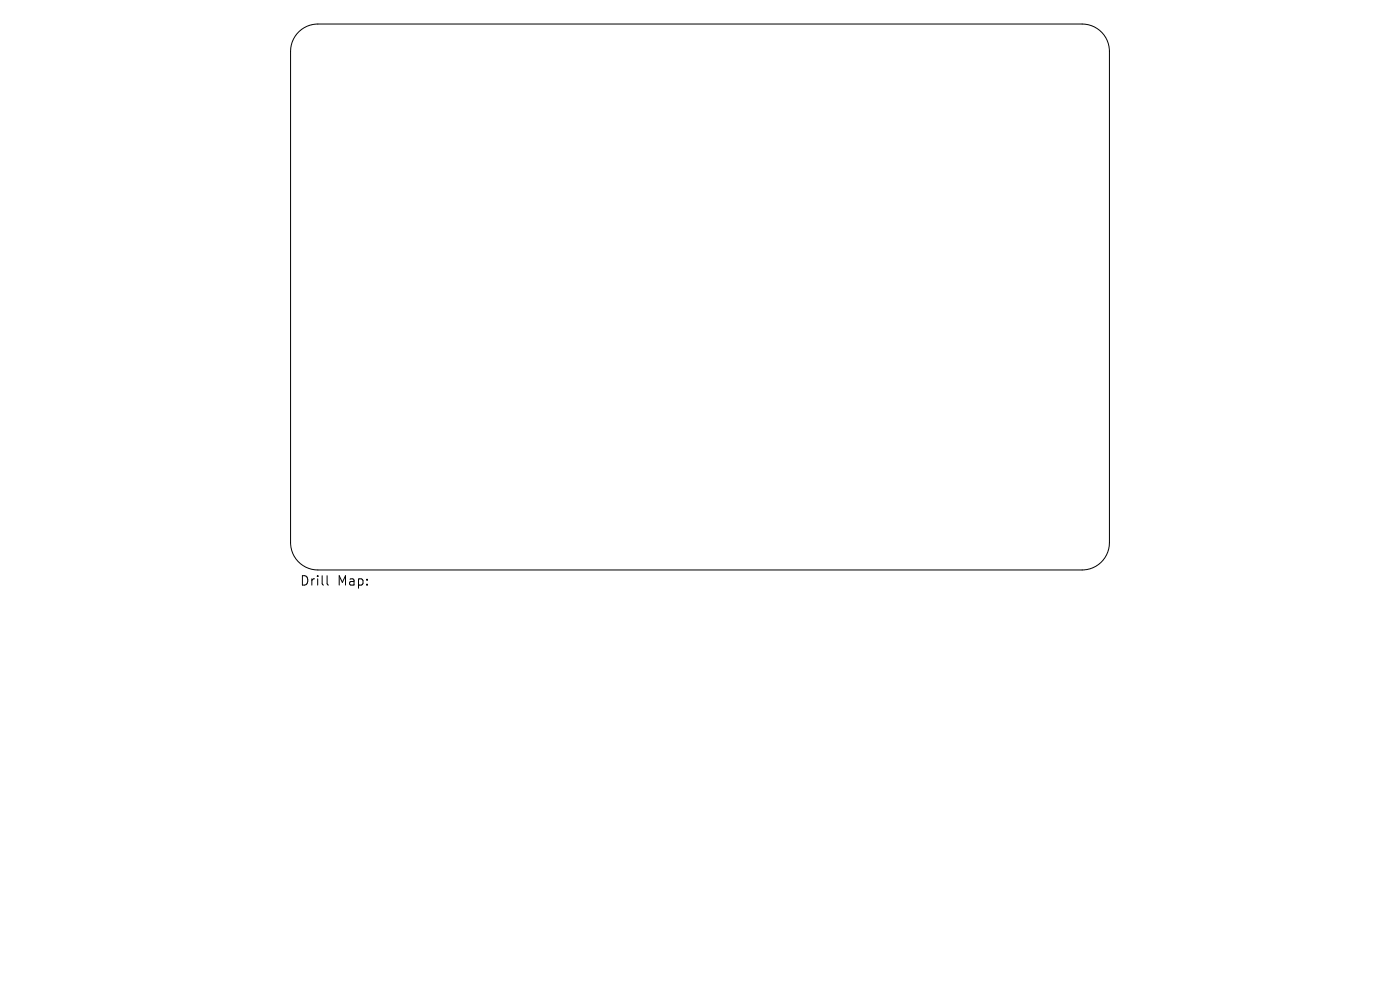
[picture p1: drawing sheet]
<svg xmlns="http://www.w3.org/2000/svg" width="297mm" height="210mm" viewBox="0 0 297 210" stroke-linecap="round" stroke-linejoin="round" font-family="sans-serif">
<defs><g id="words">
<g font-size="2.8">
<text x="63.5" y="124.5">Drill</text>
<text x="71.6" y="124.5">Map:</text>
</g>
</g></defs>
<path d="M63.5 6.7l1.6-1.1 1.3-.4 1-.1h162.2a5.8 5.8 0 0 1 5.8 5.8v104.2a5.8 5.8 0 0 1-5.8 5.8h-162.2a5.8 5.8 0 0 1-5.8-5.8v-104.2l.4-2 .6-1.2zM69.4 122.1v1.7l.3 .3" fill="none" stroke="#000" stroke-width=".21"/>
<use href="#words"/>
</svg>
